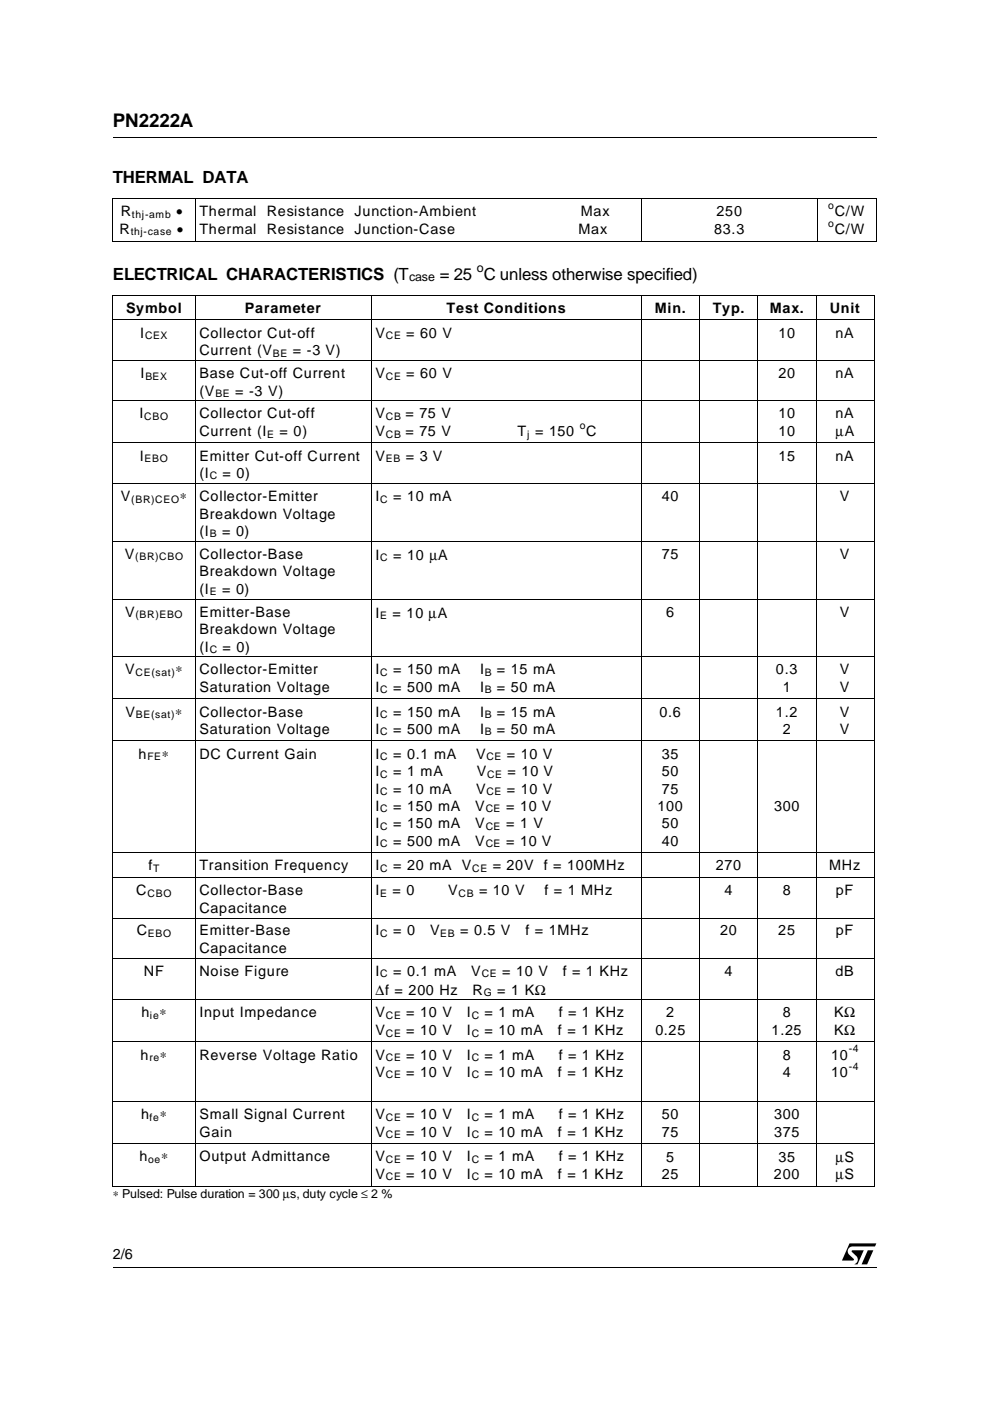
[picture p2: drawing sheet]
<svg xmlns="http://www.w3.org/2000/svg" width="210mm" height="297mm" viewBox="0 0 210 297" stroke-linecap="round" stroke-linejoin="round" font-family="sans-serif">
<defs><g id="words">
<text font-size="4" x="23.9" y="27">PN2222A</text>
<g font-size="3.6">
<text x="23.9" y="38.8">THERMAL DATA</text>
<text x="23.9" y="59.3">ELECTRICAL CHARACTERISTICS (T</text>
<text x="93.3" y="59.3">= 25 C unless otherwise specified)</text>
</g>
<g font-size="3">
<text x="25.6" y="45.9">R</text>
<text x="37.4" y="45.9">•</text>
<text x="42.3" y="45.9">Thermal</text>
<text x="56.6" y="45.9">Resistance</text>
<text x="75.2" y="45.9">Junction-Ambient</text>
<text x="123.2" y="45.9">Max</text>
<text x="151.9" y="45.9">250</text>
<text x="177" y="45.9">C/W</text>
<text x="25.3" y="49.6">R</text>
<text x="37.5" y="49.6">•</text>
<text x="42.3" y="49.6">Thermal</text>
<text x="56.6" y="49.6">Resistance</text>
<text x="75.2" y="49.6">Junction-Case</text>
<text x="122.7" y="49.6">Max</text>
<text x="151.4" y="49.6">83.3</text>
<text x="177" y="49.6">C/W</text>
<text x="26.8" y="66.3">Symbol</text>
<text x="29.7" y="71.6">I</text>
<text x="42.3" y="71.6">Collector Cut-off</text>
<text x="51.9" y="66.3">Parameter</text>
<text x="79.6" y="71.6">V</text>
<text x="86.1" y="71.6">= 60 V</text>
<text x="94.7" y="66.3">Test Conditions</text>
<text x="138.8" y="66.3">Min.</text>
<text x="151.1" y="66.3">Typ.</text>
<text x="163.2" y="66.3">Max.</text>
<text x="165" y="71.6">10</text>
<text x="175.9" y="66.3">Unit</text>
<text x="177.1" y="71.6">nA</text>
<text x="42.3" y="75.3">Current (V</text>
<text x="62.1" y="75.3">= -3 V)</text>
<text x="29.8" y="80.2">I</text>
<text x="42.3" y="80.2">Base Cut-off Current</text>
<text x="42.3" y="83.9">(V</text>
<text x="49.9" y="83.9">= -3 V)</text>
<text x="79.6" y="80.2">V</text>
<text x="86.1" y="80.2">= 60 V</text>
<text x="165" y="80.2">20</text>
<text x="177.1" y="80.2">nA</text>
<text x="29.6" y="88.7">I</text>
<text x="42.3" y="88.7">Collector Cut-off</text>
<text x="79.6" y="88.7">V</text>
<text x="86" y="88.7">= 75 V</text>
<text x="165" y="88.7">10</text>
<text x="177.1" y="88.7">nA</text>
<text x="42.3" y="92.4">Current (I</text>
<text x="59.3" y="92.4">= 0)</text>
<text x="79.6" y="92.4">V</text>
<text x="86" y="92.4">= 75 V</text>
<text x="109.7" y="92.4">T = 150</text>
<text x="124.3" y="92.4">C</text>
<text x="165" y="92.4">10</text>
<text x="177.1" y="92.4">µA</text>
<text x="29.7" y="97.7">I</text>
<text x="42.3" y="97.7">Emitter Cut-off Current</text>
<text x="42.3" y="101.4">(I</text>
<text x="47.2" y="101.4">= 0)</text>
<text x="79.6" y="97.7">V</text>
<text x="86" y="97.7">= 3 V</text>
<text x="165" y="97.7">15</text>
<text x="177.1" y="97.7">nA</text>
<text x="25.6" y="106.2">V</text>
<text x="38.1" y="106.2">∗</text>
<text x="42.3" y="106.2">Collector-Emitter</text>
<text x="79.6" y="106.2">I</text>
<text x="83.3" y="106.2">= 10 mA</text>
<text x="140.3" y="106.2">40</text>
<text x="178.1" y="106.2">V</text>
<text x="42.3" y="109.9">Breakdown Voltage</text>
<text x="42.3" y="113.6">(I</text>
<text x="47.1" y="113.6">= 0)</text>
<text x="26.4" y="118.5">V</text>
<text x="42.3" y="118.5">Collector-Base</text>
<text x="79.6" y="118.8">I</text>
<text x="83.3" y="118.8">= 10 µA</text>
<text x="140.3" y="118.5">75</text>
<text x="178.1" y="118.5">V</text>
<text x="42.3" y="122.2">Breakdown Voltage</text>
<text x="42.3" y="125.9">(I</text>
<text x="47.1" y="125.9">= 0)</text>
<text x="26.5" y="130.8">V</text>
<text x="42.3" y="130.8">Emitter-Base</text>
<text x="79.6" y="131">I</text>
<text x="83.2" y="131">= 10 µA</text>
<text x="141.2" y="130.8">6</text>
<text x="178.1" y="130.8">V</text>
<text x="42.3" y="134.4">Breakdown Voltage</text>
<text x="26.5" y="143">V</text>
<text x="37.2" y="143">∗</text>
<text x="42.3" y="138.1">(I</text>
<text x="42.3" y="143">Collector-Emitter</text>
<text x="47.2" y="138.1">= 0)</text>
<text x="79.6" y="143">I</text>
<text x="83.3" y="143">= 150 mA</text>
<text x="101.8" y="143">I</text>
<text x="105.3" y="143">= 15 mA</text>
<text x="164.5" y="143">0.3</text>
<text x="178.1" y="143">V</text>
<text x="42.3" y="146.7">Saturation Voltage</text>
<text x="79.6" y="146.7">I</text>
<text x="83.3" y="146.7">= 500 mA</text>
<text x="101.8" y="146.7">I</text>
<text x="105.3" y="146.7">= 50 mA</text>
<text x="166" y="146.7">1</text>
<text x="178.1" y="146.7">V</text>
<text x="26.6" y="151.9">V</text>
<text x="37.1" y="151.9">∗</text>
<text x="42.3" y="151.9">Collector-Base</text>
<text x="42.3" y="155.6">Saturation Voltage</text>
<text x="79.6" y="151.9">I</text>
<text x="79.6" y="155.6">I</text>
<text x="83.3" y="151.9">= 150 mA</text>
<text x="83.3" y="155.6">= 500 mA</text>
<text x="101.8" y="151.9">I</text>
<text x="101.8" y="155.6">I</text>
<text x="105.3" y="151.9">= 15 mA</text>
<text x="105.3" y="155.6">= 50 mA</text>
<text x="139.8" y="151.9">0.6</text>
<text x="164.5" y="151.9">1.2</text>
<text x="166" y="155.6">2</text>
<text x="178.1" y="151.9">V</text>
<text x="178.1" y="155.6">V</text>
<text x="29.4" y="160.8">h</text>
<text x="34.3" y="160.8">∗</text>
<text x="42.3" y="160.8">DC Current Gain</text>
<text x="79.6" y="160.8">I</text>
<text x="83.3" y="160.8">= 0.1 mA</text>
<text x="100.9" y="160.8">V</text>
<text x="107.5" y="160.8">= 10 V</text>
<text x="140.3" y="160.8">35</text>
<text x="79.6" y="164.6">I</text>
<text x="83.3" y="164.6">= 1 mA</text>
<text x="101.1" y="164.6">V</text>
<text x="107.6" y="164.6">= 10 V</text>
<text x="140.3" y="164.6">50</text>
<text x="79.6" y="171.9">I</text>
<text x="79.6" y="168.3">I</text>
<text x="83.3" y="168.3">= 10 mA</text>
<text x="83.3" y="171.9">= 150 mA</text>
<text x="100.8" y="171.9">V</text>
<text x="100.9" y="168.3">V</text>
<text x="107.3" y="171.9">= 10 V</text>
<text x="107.5" y="168.3">= 10 V</text>
<text x="139.4" y="171.9">100</text>
<text x="140.3" y="168.3">75</text>
<text x="164.1" y="171.9">300</text>
<text x="79.6" y="175.6">I</text>
<text x="79.6" y="179.3">I</text>
<text x="83.3" y="175.6">= 150 mA</text>
<text x="83.3" y="179.3">= 500 mA</text>
<text x="100.8" y="175.6">V</text>
<text x="100.8" y="179.3">V</text>
<text x="107.3" y="175.6">= 1 V</text>
<text x="107.3" y="179.3">= 10 V</text>
<text x="140.3" y="175.6">50</text>
<text x="140.3" y="179.3">40</text>
<text x="31.5" y="184.5">f</text>
<text x="42.3" y="184.5">Transition Frequency</text>
<text x="79.6" y="184.5">I</text>
<text x="83.3" y="184.5">= 20 mA V</text>
<text x="104.5" y="184.5">= 20V</text>
<text x="115.3" y="184.5">f = 100MHz</text>
<text x="151.7" y="184.5">270</text>
<text x="175.8" y="184.5">MHz</text>
<text x="28.9" y="189.8">C</text>
<text x="42.3" y="189.8">Collector-Base</text>
<text x="79.6" y="189.8">I</text>
<text x="83.2" y="189.8">= 0</text>
<text x="95" y="189.8">V</text>
<text x="101.6" y="189.8">= 10 V</text>
<text x="115.4" y="189.8">f = 1 MHz</text>
<text x="153.6" y="189.8">4</text>
<text x="166" y="189.8">8</text>
<text x="177.2" y="189.8">pF</text>
<text x="42.3" y="193.5">Capacitance</text>
<text x="29" y="198.3">C</text>
<text x="42.3" y="198.3">Emitter-Base</text>
<text x="42.3" y="202.1">Capacitance</text>
<text x="79.6" y="198.3">I</text>
<text x="83.3" y="198.3">= 0</text>
<text x="91.2" y="198.3">V</text>
<text x="97.6" y="198.3">= 0.5 V</text>
<text x="111.4" y="198.3">f = 1MHz</text>
<text x="152.7" y="198.3">20</text>
<text x="165" y="198.3">25</text>
<text x="177.2" y="198.3">pF</text>
<text x="30.5" y="206.9">NF</text>
<text x="42.3" y="206.9">Noise Figure</text>
<text x="79.6" y="206.9">I</text>
<text x="83.3" y="206.9">= 0.1 mA</text>
<text x="99.9" y="206.9">V</text>
<text x="106.4" y="206.9">= 10 V</text>
<text x="119.3" y="206.9">f = 1 KHz</text>
<text x="153.6" y="206.9">4</text>
<text x="177.1" y="206.9">dB</text>
<text x="30" y="215.7">h ∗</text>
<text x="42.3" y="215.7">Input Impedance</text>
<text x="79.6" y="215.7">V</text>
<text x="79.6" y="210.9">∆f = 200 Hz</text>
<text x="86.1" y="215.7">= 10 V</text>
<text x="99" y="215.7">I</text>
<text x="100.2" y="210.9">R</text>
<text x="102.7" y="215.7">= 1 mA</text>
<text x="105.4" y="210.9">= 1 KΩ</text>
<text x="118.5" y="215.7">f = 1 KHz</text>
<text x="141.2" y="215.7">2</text>
<text x="166" y="215.7">8</text>
<text x="176.9" y="215.7">KΩ</text>
<text x="79.6" y="219.4">V</text>
<text x="86.1" y="219.4">= 10 V</text>
<text x="99" y="219.4">I</text>
<text x="102.7" y="219.4">= 10 mA</text>
<text x="118.3" y="219.4">f = 1 KHz</text>
<text x="139" y="219.4">0.25</text>
<text x="163.6" y="219.4">1.25</text>
<text x="176.9" y="219.4">KΩ</text>
<text x="29.8" y="224.7">h</text>
<text x="33.9" y="224.7">∗</text>
<text x="42.3" y="224.7">Reverse Voltage Ratio</text>
<text x="79.6" y="224.7">V</text>
<text x="86.1" y="224.7">= 10 V</text>
<text x="99" y="224.7">I</text>
<text x="102.7" y="224.7">= 1 mA</text>
<text x="118.5" y="224.7">f = 1 KHz</text>
<text x="166" y="224.7">8</text>
<text x="176.2" y="224.7">10</text>
<text x="79.6" y="228.3">V</text>
<text x="86.1" y="228.3">= 10 V</text>
<text x="99" y="228.3">I</text>
<text x="102.7" y="228.3">= 10 mA</text>
<text x="118.3" y="228.3">f = 1 KHz</text>
<text x="166" y="228.3">4</text>
<text x="176.2" y="228.3">10</text>
<text x="29.9" y="237.3">h</text>
<text x="33.9" y="237.3">∗</text>
<text x="42.3" y="237.3">Small Signal Current</text>
<text x="79.6" y="237.3">V</text>
<text x="86.1" y="237.3">= 10 V</text>
<text x="99" y="237.3">I</text>
<text x="102.7" y="237.3">= 1 mA</text>
<text x="118.5" y="237.3">f = 1 KHz</text>
<text x="140.3" y="237.3">50</text>
<text x="164.1" y="237.3">300</text>
<text x="42.3" y="241">Gain</text>
<text x="79.6" y="241">V</text>
<text x="86.1" y="241">= 10 V</text>
<text x="99" y="241">I</text>
<text x="102.7" y="241">= 10 mA</text>
<text x="118.3" y="241">f = 1 KHz</text>
<text x="140.3" y="241">75</text>
<text x="164.1" y="241">375</text>
<text x="29.6" y="246.3">h</text>
<text x="34.1" y="246.3">∗</text>
<text x="42.3" y="246.3">Output Admittance</text>
<text x="79.6" y="246.3">V</text>
<text x="79.6" y="249.9">V</text>
<text x="86.1" y="246.3">= 10 V</text>
<text x="86.1" y="249.9">= 10 V</text>
<text x="99" y="246.3">I</text>
<text x="99" y="249.9">I</text>
<text x="102.7" y="246.3">= 1 mA</text>
<text x="102.7" y="249.9">= 10 mA</text>
<text x="118.3" y="249.9">f = 1 KHz</text>
<text x="118.5" y="246.3">f = 1 KHz</text>
<text x="140.3" y="249.9">25</text>
<text x="141.2" y="246.3">5</text>
<text x="164.1" y="249.9">200</text>
<text x="165" y="246.3">35</text>
<text x="177.1" y="246.3">µS</text>
<text x="177.1" y="249.9">µS</text>
<text x="23.9" y="266.9">2/6</text>
</g>
<g font-size="2.6">
<text x="86.7" y="59.7">case</text>
<text x="101.1" y="57.6">o</text>
<text x="23.9" y="254">∗ Pulsed: Pulse duration = 300 µs, duty cycle ≤ 2 %</text>
</g>
<g font-size="2.2">
<text x="28" y="46.2">thj-amb</text>
<text x="175.6" y="44.4">o</text>
<text x="27.7" y="49.8">thj-case</text>
<text x="175.6" y="48.1">o</text>
<text x="30.8" y="71.9">CEX</text>
<text x="81.8" y="71.9">CE</text>
<text x="57.8" y="75.7">BE</text>
<text x="30.8" y="80.5">BEX</text>
<text x="81.8" y="80.5">CE</text>
<text x="30.6" y="89">CBO</text>
<text x="45.7" y="84.2">BE</text>
<text x="81.8" y="89">CB</text>
<text x="56.7" y="92.8">E</text>
<text x="81.8" y="92.8">CB</text>
<text x="111.8" y="92.8">j</text>
<text x="123" y="91">o</text>
<text x="30.7" y="98">EBO</text>
<text x="44.5" y="101.6">C</text>
<text x="81.8" y="98">EB</text>
<text x="27.8" y="106.6">(BR)CEO</text>
<text x="80.6" y="106.6">C</text>
<text x="44.5" y="113.9">B</text>
<text x="28.6" y="118.8">(BR)CBO</text>
<text x="80.6" y="119">C</text>
<text x="28.7" y="131">(BR)EBO</text>
<text x="44.5" y="126.2">E</text>
<text x="80.6" y="131.3">E</text>
<text x="28.7" y="143.3">CE(sat)</text>
<text x="44.5" y="138.5">C</text>
<text x="80.6" y="143.3">C</text>
<text x="102.8" y="143.3">B</text>
<text x="80.6" y="147">C</text>
<text x="102.8" y="147">B</text>
<text x="28.8" y="152.3">BE(sat)</text>
<text x="80.6" y="152.3">C</text>
<text x="80.6" y="155.9">C</text>
<text x="102.8" y="152.3">B</text>
<text x="102.8" y="155.9">B</text>
<text x="31.3" y="161.2">FE</text>
<text x="80.6" y="161.2">C</text>
<text x="103.1" y="161.2">CE</text>
<text x="80.6" y="164.9">C</text>
<text x="103.3" y="164.9">CE</text>
<text x="80.6" y="168.5">C</text>
<text x="80.6" y="172.3">C</text>
<text x="103" y="172.3">CE</text>
<text x="103.1" y="168.5">CE</text>
<text x="80.6" y="175.9">C</text>
<text x="80.6" y="179.6">C</text>
<text x="103" y="175.9">CE</text>
<text x="103" y="179.6">CE</text>
<text x="32.4" y="184.9">T</text>
<text x="80.6" y="184.9">C</text>
<text x="100.1" y="184.9">CE</text>
<text x="31.3" y="190.1">CBO</text>
<text x="80.6" y="190.1">E</text>
<text x="97.2" y="190.1">CB</text>
<text x="31.3" y="198.7">EBO</text>
<text x="80.6" y="198.7">C</text>
<text x="93.3" y="198.7">EB</text>
<text x="80.6" y="207.2">C</text>
<text x="102.1" y="207.2">CE</text>
<text x="102.6" y="211.1">G</text>
<text x="31.8" y="216">ie</text>
<text x="81.8" y="216">CE</text>
<text x="81.8" y="219.8">CE</text>
<text x="100" y="216">C</text>
<text x="100" y="219.8">C</text>
<text x="31.7" y="225">re</text>
<text x="81.8" y="225">CE</text>
<text x="100" y="225">C</text>
<text x="179.9" y="223.1">-4</text>
<text x="179.9" y="226.9">-4</text>
<text x="81.8" y="228.6">CE</text>
<text x="100" y="228.6">C</text>
<text x="31.7" y="237.6">fe</text>
<text x="81.8" y="237.6">CE</text>
<text x="100" y="237.6">C</text>
<text x="81.8" y="241.3">CE</text>
<text x="100" y="241.3">C</text>
<text x="31.4" y="246.5">oe</text>
<text x="81.8" y="246.5">CE</text>
<text x="81.8" y="250.2">CE</text>
<text x="100" y="246.5">C</text>
<text x="100" y="250.2">C</text>
</g>
</g></defs>
<g fill="none" stroke="#000" stroke-width=".21">
<path d="M23.9 29.1h162M23.9 42.1h161.9M23.9 51.2h161.9M23.9 42v9.2M41.4 42.1v9M136 42.1v9M173.4 42.1v9M185.8 42v9.2M23.9 62.6h161.5M23.9 62.5v189M24 67.8h161.4M24 76.5h161.4"/>
<path d="M41.4 62.6v188.8M78.7 62.6v188.8M136 62.6v188.8M148.3 62.6v188.8M160.7 62.6v188.8M173 62.6v188.8M185.5 62.5v189M24 85h161.4M24 93.9h161.4M24 102.5h161.4M24 114.7h161.4M24 127h161.4"/>
<path d="M24 139.3h161.4M24 148.2h161.4M24 157.1h161.4M24 180.8h161.4M24 186h161.4M24 194.7h161.4M24 203.2h161.4M24 211.9h161.4M24 220.9h161.4M24 233.5h161.4M23.9 251.6h161.5M24 242.5h161.4"/>
<path d="M24 268.7h161.9"/>
</g>
<path d="M180.6 265.1h2.5l-1.3 3-.6-.1a1.05 1.05 0 0 0 .4-1.6l-1-1zM184 265.1h1.2l-1.4 3h-1.1zM180.1 263.6h5.7l-.3 .7h-4.7a1.01 1.01 0 0 0-1 .6 1.01 1.01 0 0 0 .3 1.1l.9 .9v.3l-2.5 .1z" fill="#000"/>
<use href="#words"/>
</svg>
